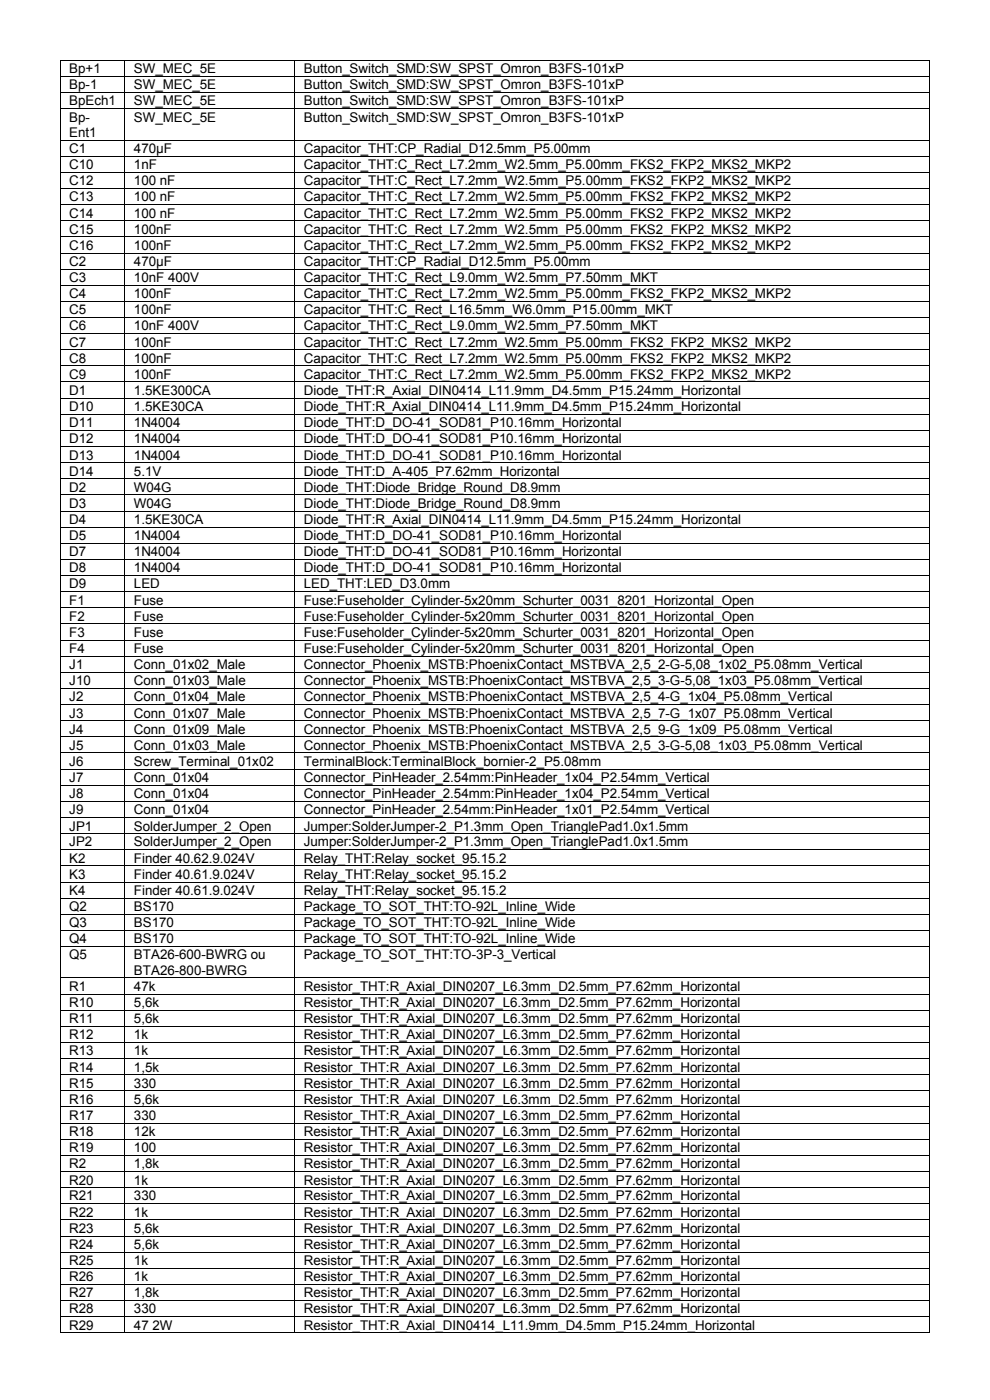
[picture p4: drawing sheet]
<svg xmlns="http://www.w3.org/2000/svg" width="210mm" height="297mm" viewBox="0 0 210 297" stroke-linecap="round" stroke-linejoin="round" font-family="sans-serif">
<defs><g id="words">
<g font-size="2.8">
<text x="14.7" y="15.5">Bp+1</text>
<text x="28.4" y="15.5">SW_MEC_5E</text>
<text x="64.4" y="15.5">Button_Switch_SMD:SW_SPST_Omron_B3FS-101xP</text>
<text x="14.7" y="19">Bp-1</text>
<text x="14.7" y="22.4">BpEch1</text>
<text x="28.4" y="19">SW_MEC_5E</text>
<text x="28.4" y="22.4">SW_MEC_5E</text>
<text x="64.4" y="19">Button_Switch_SMD:SW_SPST_Omron_B3FS-101xP</text>
<text x="64.4" y="22.4">Button_Switch_SMD:SW_SPST_Omron_B3FS-101xP</text>
<text x="14.7" y="25.8">Bp-</text>
<text x="14.7" y="29">Ent1</text>
<text x="28.4" y="25.8">SW_MEC_5E</text>
<text x="64.4" y="25.8">Button_Switch_SMD:SW_SPST_Omron_B3FS-101xP</text>
<text x="14.7" y="32.5">C1</text>
<text x="14.7" y="35.9">C10</text>
<text x="28.4" y="32.5">470µF</text>
<text x="28.4" y="35.9">1nF</text>
<text x="64.4" y="32.5">Capacitor_THT:CP_Radial_D12.5mm_P5.00mm</text>
<text x="64.4" y="35.9">Capacitor_THT:C_Rect_L7.2mm_W2.5mm_P5.00mm_FKS2_FKP2_MKS2_MKP2</text>
<text x="14.7" y="39.3">C12</text>
<text x="28.4" y="39.3">100 nF</text>
<text x="64.4" y="39.3">Capacitor_THT:C_Rect_L7.2mm_W2.5mm_P5.00mm_FKS2_FKP2_MKS2_MKP2</text>
<text x="14.7" y="42.7">C13</text>
<text x="14.7" y="46.1">C14</text>
<text x="28.4" y="42.7">100 nF</text>
<text x="28.4" y="46.1">100 nF</text>
<text x="64.4" y="42.7">Capacitor_THT:C_Rect_L7.2mm_W2.5mm_P5.00mm_FKS2_FKP2_MKS2_MKP2</text>
<text x="64.4" y="46.1">Capacitor_THT:C_Rect_L7.2mm_W2.5mm_P5.00mm_FKS2_FKP2_MKS2_MKP2</text>
<text x="14.7" y="49.6">C15</text>
<text x="14.7" y="53">C16</text>
<text x="28.4" y="49.6">100nF</text>
<text x="28.4" y="53">100nF</text>
<text x="64.4" y="49.6">Capacitor_THT:C_Rect_L7.2mm_W2.5mm_P5.00mm_FKS2_FKP2_MKS2_MKP2</text>
<text x="64.4" y="53">Capacitor_THT:C_Rect_L7.2mm_W2.5mm_P5.00mm_FKS2_FKP2_MKS2_MKP2</text>
<text x="14.7" y="56.4">C2</text>
<text x="14.7" y="59.8">C3</text>
<text x="28.4" y="56.4">470µF</text>
<text x="28.4" y="59.8">10nF 400V</text>
<text x="64.4" y="56.4">Capacitor_THT:CP_Radial_D12.5mm_P5.00mm</text>
<text x="64.4" y="59.8">Capacitor_THT:C_Rect_L9.0mm_W2.5mm_P7.50mm_MKT</text>
<text x="14.7" y="63.2">C4</text>
<text x="28.4" y="63.2">100nF</text>
<text x="64.4" y="63.2">Capacitor_THT:C_Rect_L7.2mm_W2.5mm_P5.00mm_FKS2_FKP2_MKS2_MKP2</text>
<text x="14.7" y="66.7">C5</text>
<text x="14.7" y="70.1">C6</text>
<text x="28.4" y="66.7">100nF</text>
<text x="28.4" y="70.1">10nF 400V</text>
<text x="64.4" y="66.7">Capacitor_THT:C_Rect_L16.5mm_W6.0mm_P15.00mm_MKT</text>
<text x="64.4" y="70.1">Capacitor_THT:C_Rect_L9.0mm_W2.5mm_P7.50mm_MKT</text>
<text x="14.7" y="73.5">C7</text>
<text x="14.7" y="77">C8</text>
<text x="28.4" y="73.5">100nF</text>
<text x="28.4" y="77">100nF</text>
<text x="64.4" y="73.5">Capacitor_THT:C_Rect_L7.2mm_W2.5mm_P5.00mm_FKS2_FKP2_MKS2_MKP2</text>
<text x="64.4" y="77">Capacitor_THT:C_Rect_L7.2mm_W2.5mm_P5.00mm_FKS2_FKP2_MKS2_MKP2</text>
<text x="14.7" y="80.3">C9</text>
<text x="14.7" y="83.8">D1</text>
<text x="28.4" y="80.3">100nF</text>
<text x="28.4" y="83.8">1.5KE300CA</text>
<text x="64.4" y="80.3">Capacitor_THT:C_Rect_L7.2mm_W2.5mm_P5.00mm_FKS2_FKP2_MKS2_MKP2</text>
<text x="64.4" y="83.8">Diode_THT:R_Axial_DIN0414_L11.9mm_D4.5mm_P15.24mm_Horizontal</text>
<text x="14.7" y="87.2">D10</text>
<text x="28.4" y="87.2">1.5KE30CA</text>
<text x="64.4" y="87.2">Diode_THT:R_Axial_DIN0414_L11.9mm_D4.5mm_P15.24mm_Horizontal</text>
<text x="14.7" y="90.6">D11</text>
<text x="14.7" y="94.1">D12</text>
<text x="28.4" y="90.6">1N4004</text>
<text x="28.4" y="94.1">1N4004</text>
<text x="64.4" y="90.6">Diode_THT:D_DO-41_SOD81_P10.16mm_Horizontal</text>
<text x="64.4" y="94.1">Diode_THT:D_DO-41_SOD81_P10.16mm_Horizontal</text>
<text x="14.7" y="97.5">D13</text>
<text x="14.7" y="100.9">D14</text>
<text x="28.4" y="97.5">1N4004</text>
<text x="28.4" y="100.9">5.1V</text>
<text x="64.4" y="97.5">Diode_THT:D_DO-41_SOD81_P10.16mm_Horizontal</text>
<text x="64.4" y="100.9">Diode_THT:D_A-405_P7.62mm_Horizontal</text>
<text x="14.7" y="104.3">D2</text>
<text x="14.7" y="107.7">D3</text>
<text x="28.4" y="104.3">W04G</text>
<text x="28.4" y="107.7">W04G</text>
<text x="64.4" y="104.3">Diode_THT:Diode_Bridge_Round_D8.9mm</text>
<text x="64.4" y="107.7">Diode_THT:Diode_Bridge_Round_D8.9mm</text>
<text x="14.7" y="111.2">D4</text>
<text x="28.4" y="111.2">1.5KE30CA</text>
<text x="64.4" y="111.2">Diode_THT:R_Axial_DIN0414_L11.9mm_D4.5mm_P15.24mm_Horizontal</text>
<text x="14.7" y="114.6">D5</text>
<text x="14.7" y="118">D7</text>
<text x="28.4" y="114.6">1N4004</text>
<text x="28.4" y="118">1N4004</text>
<text x="64.4" y="114.6">Diode_THT:D_DO-41_SOD81_P10.16mm_Horizontal</text>
<text x="64.4" y="118">Diode_THT:D_DO-41_SOD81_P10.16mm_Horizontal</text>
<text x="14.7" y="121.4">D8</text>
<text x="14.7" y="124.8">D9</text>
<text x="28.4" y="121.4">1N4004</text>
<text x="28.4" y="124.8">LED</text>
<text x="64.4" y="121.4">Diode_THT:D_DO-41_SOD81_P10.16mm_Horizontal</text>
<text x="64.4" y="124.8">LED_THT:LED_D3.0mm</text>
<text x="14.7" y="128.3">F1</text>
<text x="14.7" y="131.7">F2</text>
<text x="28.4" y="128.3">Fuse</text>
<text x="28.4" y="131.7">Fuse</text>
<text x="64.4" y="128.3">Fuse:Fuseholder_Cylinder-5x20mm_Schurter_0031_8201_Horizontal_Open</text>
<text x="64.4" y="131.7">Fuse:Fuseholder_Cylinder-5x20mm_Schurter_0031_8201_Horizontal_Open</text>
<text x="14.7" y="135.1">F3</text>
<text x="28.4" y="135.1">Fuse</text>
<text x="64.4" y="135.1">Fuse:Fuseholder_Cylinder-5x20mm_Schurter_0031_8201_Horizontal_Open</text>
<text x="14.7" y="138.5">F4</text>
<text x="14.7" y="141.9">J1</text>
<text x="28.4" y="138.5">Fuse</text>
<text x="28.4" y="141.9">Conn_01x02_Male</text>
<text x="64.4" y="138.5">Fuse:Fuseholder_Cylinder-5x20mm_Schurter_0031_8201_Horizontal_Open</text>
<text x="64.4" y="141.9">Connector_Phoenix_MSTB:PhoenixContact_MSTBVA_2,5_2-G-5,08_1x02_P5.08mm_Vertical</text>
<text x="14.7" y="145.4">J10</text>
<text x="14.7" y="148.8">J2</text>
<text x="28.4" y="145.4">Conn_01x03_Male</text>
<text x="28.4" y="148.8">Conn_01x04_Male</text>
<text x="64.4" y="145.4">Connector_Phoenix_MSTB:PhoenixContact_MSTBVA_2,5_3-G-5,08_1x03_P5.08mm_Vertical</text>
<text x="64.4" y="148.8">Connector_Phoenix_MSTB:PhoenixContact_MSTBVA_2,5_4-G_1x04_P5.08mm_Vertical</text>
<text x="14.7" y="152.2">J3</text>
<text x="14.7" y="155.7">J4</text>
<text x="28.4" y="152.2">Conn_01x07_Male</text>
<text x="28.4" y="155.7">Conn_01x09_Male</text>
<text x="64.4" y="152.2">Connector_Phoenix_MSTB:PhoenixContact_MSTBVA_2,5_7-G_1x07_P5.08mm_Vertical</text>
<text x="64.4" y="155.7">Connector_Phoenix_MSTB:PhoenixContact_MSTBVA_2,5_9-G_1x09_P5.08mm_Vertical</text>
<text x="14.7" y="159">J5</text>
<text x="28.4" y="159">Conn_01x03_Male</text>
<text x="64.4" y="159">Connector_Phoenix_MSTB:PhoenixContact_MSTBVA_2,5_3-G-5,08_1x03_P5.08mm_Vertical</text>
<text x="14.7" y="162.5">J6</text>
<text x="14.7" y="165.9">J7</text>
<text x="28.4" y="162.5">Screw_Terminal_01x02</text>
<text x="28.4" y="165.9">Conn_01x04</text>
<text x="64.4" y="162.5">TerminalBlock:TerminalBlock_bornier-2_P5.08mm</text>
<text x="64.4" y="165.9">Connector_PinHeader_2.54mm:PinHeader_1x04_P2.54mm_Vertical</text>
<text x="14.7" y="169.3">J8</text>
<text x="14.7" y="172.8">J9</text>
<text x="28.4" y="169.3">Conn_01x04</text>
<text x="28.4" y="172.8">Conn_01x04</text>
<text x="64.4" y="169.3">Connector_PinHeader_2.54mm:PinHeader_1x04_P2.54mm_Vertical</text>
<text x="64.4" y="172.8">Connector_PinHeader_2.54mm:PinHeader_1x01_P2.54mm_Vertical</text>
<text x="14.7" y="176.2">JP1</text>
<text x="14.7" y="179.6">JP2</text>
<text x="28.4" y="176.2">SolderJumper_2_Open</text>
<text x="28.4" y="179.6">SolderJumper_2_Open</text>
<text x="64.4" y="176.2">Jumper:SolderJumper-2_P1.3mm_Open_TrianglePad1.0x1.5mm</text>
<text x="64.4" y="179.6">Jumper:SolderJumper-2_P1.3mm_Open_TrianglePad1.0x1.5mm</text>
<text x="14.7" y="183">K2</text>
<text x="28.4" y="183">Finder 40.62.9.024V</text>
<text x="64.4" y="183">Relay_THT:Relay_socket_95.15.2</text>
<text x="14.7" y="186.4">K3</text>
<text x="14.7" y="189.9">K4</text>
<text x="28.4" y="186.4">Finder 40.61.9.024V</text>
<text x="28.4" y="189.9">Finder 40.61.9.024V</text>
<text x="64.4" y="186.4">Relay_THT:Relay_socket_95.15.2</text>
<text x="64.4" y="189.9">Relay_THT:Relay_socket_95.15.2</text>
<text x="14.7" y="193.3">Q2</text>
<text x="14.7" y="196.7">Q3</text>
<text x="28.4" y="193.3">BS170</text>
<text x="28.4" y="196.7">BS170</text>
<text x="64.4" y="193.3">Package_TO_SOT_THT:TO-92L_Inline_Wide</text>
<text x="64.4" y="196.7">Package_TO_SOT_THT:TO-92L_Inline_Wide</text>
<text x="14.7" y="200.1">Q4</text>
<text x="14.7" y="203.5">Q5</text>
<text x="28.4" y="200.1">BS170</text>
<text x="28.4" y="203.5">BTA26-600-BWRG ou</text>
<text x="64.4" y="200.1">Package_TO_SOT_THT:TO-92L_Inline_Wide</text>
<text x="64.4" y="203.5">Package_TO_SOT_THT:TO-3P-3_Vertical</text>
<text x="28.4" y="206.8">BTA26-800-BWRG</text>
<text x="14.7" y="210.2">R1</text>
<text x="14.7" y="213.6">R10</text>
<text x="28.4" y="210.2">47k</text>
<text x="28.4" y="213.6">5,6k</text>
<text x="64.4" y="210.2">Resistor_THT:R_Axial_DIN0207_L6.3mm_D2.5mm_P7.62mm_Horizontal</text>
<text x="64.4" y="213.6">Resistor_THT:R_Axial_DIN0207_L6.3mm_D2.5mm_P7.62mm_Horizontal</text>
<text x="14.7" y="217">R11</text>
<text x="14.7" y="220.5">R12</text>
<text x="28.4" y="217">5,6k</text>
<text x="28.4" y="220.5">1k</text>
<text x="64.4" y="217">Resistor_THT:R_Axial_DIN0207_L6.3mm_D2.5mm_P7.62mm_Horizontal</text>
<text x="64.4" y="220.5">Resistor_THT:R_Axial_DIN0207_L6.3mm_D2.5mm_P7.62mm_Horizontal</text>
<text x="14.7" y="223.9">R13</text>
<text x="14.7" y="227.3">R14</text>
<text x="28.4" y="223.9">1k</text>
<text x="28.4" y="227.3">1,5k</text>
<text x="64.4" y="223.9">Resistor_THT:R_Axial_DIN0207_L6.3mm_D2.5mm_P7.62mm_Horizontal</text>
<text x="64.4" y="227.3">Resistor_THT:R_Axial_DIN0207_L6.3mm_D2.5mm_P7.62mm_Horizontal</text>
<text x="14.7" y="230.8">R15</text>
<text x="28.4" y="230.8">330</text>
<text x="64.4" y="230.8">Resistor_THT:R_Axial_DIN0207_L6.3mm_D2.5mm_P7.62mm_Horizontal</text>
<text x="14.7" y="234.1">R16</text>
<text x="14.7" y="237.6">R17</text>
<text x="28.4" y="234.1">5,6k</text>
<text x="28.4" y="237.6">330</text>
<text x="64.4" y="234.1">Resistor_THT:R_Axial_DIN0207_L6.3mm_D2.5mm_P7.62mm_Horizontal</text>
<text x="64.4" y="237.6">Resistor_THT:R_Axial_DIN0207_L6.3mm_D2.5mm_P7.62mm_Horizontal</text>
<text x="14.7" y="241">R18</text>
<text x="14.7" y="244.4">R19</text>
<text x="28.4" y="241">12k</text>
<text x="28.4" y="244.4">100</text>
<text x="64.4" y="241">Resistor_THT:R_Axial_DIN0207_L6.3mm_D2.5mm_P7.62mm_Horizontal</text>
<text x="64.4" y="244.4">Resistor_THT:R_Axial_DIN0207_L6.3mm_D2.5mm_P7.62mm_Horizontal</text>
<text x="14.7" y="247.9">R2</text>
<text x="14.7" y="251.3">R20</text>
<text x="28.4" y="247.9">1,8k</text>
<text x="28.4" y="251.3">1k</text>
<text x="64.4" y="247.9">Resistor_THT:R_Axial_DIN0207_L6.3mm_D2.5mm_P7.62mm_Horizontal</text>
<text x="64.4" y="251.3">Resistor_THT:R_Axial_DIN0207_L6.3mm_D2.5mm_P7.62mm_Horizontal</text>
<text x="14.7" y="254.7">R21</text>
<text x="28.4" y="254.7">330</text>
<text x="64.4" y="254.7">Resistor_THT:R_Axial_DIN0207_L6.3mm_D2.5mm_P7.62mm_Horizontal</text>
<text x="14.7" y="258.1">R22</text>
<text x="14.7" y="261.5">R23</text>
<text x="28.4" y="258.1">1k</text>
<text x="28.4" y="261.5">5,6k</text>
<text x="64.4" y="258.1">Resistor_THT:R_Axial_DIN0207_L6.3mm_D2.5mm_P7.62mm_Horizontal</text>
<text x="64.4" y="261.5">Resistor_THT:R_Axial_DIN0207_L6.3mm_D2.5mm_P7.62mm_Horizontal</text>
<text x="14.7" y="265">R24</text>
<text x="14.7" y="268.4">R25</text>
<text x="28.4" y="265">5,6k</text>
<text x="28.4" y="268.4">1k</text>
<text x="64.4" y="265">Resistor_THT:R_Axial_DIN0207_L6.3mm_D2.5mm_P7.62mm_Horizontal</text>
<text x="64.4" y="268.4">Resistor_THT:R_Axial_DIN0207_L6.3mm_D2.5mm_P7.62mm_Horizontal</text>
<text x="14.7" y="271.8">R26</text>
<text x="14.7" y="275.2">R27</text>
<text x="28.4" y="271.8">1k</text>
<text x="28.4" y="275.2">1,8k</text>
<text x="64.4" y="271.8">Resistor_THT:R_Axial_DIN0207_L6.3mm_D2.5mm_P7.62mm_Horizontal</text>
<text x="64.4" y="275.2">Resistor_THT:R_Axial_DIN0207_L6.3mm_D2.5mm_P7.62mm_Horizontal</text>
<text x="14.7" y="278.6">R28</text>
<text x="28.4" y="278.6">330</text>
<text x="64.4" y="278.6">Resistor_THT:R_Axial_DIN0207_L6.3mm_D2.5mm_P7.62mm_Horizontal</text>
<text x="14.7" y="282.1">R29</text>
<text x="28.4" y="282.1">47 2W</text>
<text x="64.4" y="282.1">Resistor_THT:R_Axial_DIN0414_L11.9mm_D4.5mm_P15.24mm_Horizontal</text>
</g>
</g></defs>
<g fill="#000">
<path d="M12.7 12.7h.2v.2h-.2zM12.7 16.1h.2v.2h-.2zM12.7 19.6h.2v.1h-.2zM26.4 12.7h.2v.2h-.2zM26.4 16.1h.2v.2h-.2zM26.4 19.6h.2v.1h-.2zM62.4 12.7h.2v.2h-.2zM62.4 16.1h.2v.2h-.2zM62.4 19.6h.2v.1h-.2zM197.1 12.7h.2v.2h-.2zM197.1 16.1h.2v.2h-.2zM197.1 19.6h.2v.1h-.2z"/>
<path d="M12.7 22.9h.2v.2h-.2zM12.7 29.6h.2v.2h-.2zM12.7 33.1h.2v.1h-.2zM12.7 36.5h.2v.2h-.2zM12.7 39.9h.2v.1h-.2zM26.4 22.9h.2v.2h-.2zM26.4 29.6h.2v.2h-.2zM26.4 33.1h.2v.1h-.2zM26.4 36.5h.2v.2h-.2zM26.4 39.9h.2v.1h-.2zM62.4 22.9h.2v.2h-.2zM62.4 29.6h.2v.2h-.2z"/>
<path d="M62.4 33.1h.2v.1h-.2zM62.4 36.5h.2v.2h-.2zM62.4 39.9h.2v.1h-.2zM197.1 22.9h.2v.2h-.2zM197.1 29.6h.2v.2h-.2zM197.1 33.1h.2v.1h-.2zM197.1 36.5h.2v.2h-.2zM197.1 39.9h.2v.1h-.2zM12.7 43.3h.2v.2h-.2zM12.7 46.7h.2v.2h-.2zM12.7 50.2h.2v.1h-.2zM12.7 53.6h.2v.2h-.2z"/>
<path d="M12.7 57h.2v.2h-.2zM26.4 43.3h.2v.2h-.2zM26.4 46.7h.2v.2h-.2zM26.4 50.2h.2v.1h-.2zM26.4 53.6h.2v.2h-.2zM26.4 57h.2v.2h-.2zM62.4 43.3h.2v.2h-.2zM62.4 46.7h.2v.2h-.2zM62.4 50.2h.2v.1h-.2zM62.4 53.6h.2v.2h-.2zM62.4 57h.2v.2h-.2zM197.1 43.3h.2v.2h-.2z"/>
<path d="M197.1 46.7h.2v.2h-.2zM197.1 50.2h.2v.1h-.2zM197.1 53.6h.2v.2h-.2zM197.1 57h.2v.2h-.2zM12.7 60.4h.2v.2h-.2zM12.7 63.8h.2v.2h-.2zM12.7 67.3h.2v.1h-.2zM12.7 70.7h.2v.2h-.2zM12.7 74.1h.2v.2h-.2zM12.7 77.6h.2v.1h-.2zM26.4 60.4h.2v.2h-.2zM26.4 63.8h.2v.2h-.2z"/>
<path d="M26.4 67.3h.2v.1h-.2zM26.4 70.7h.2v.2h-.2zM26.4 74.1h.2v.2h-.2zM26.4 77.6h.2v.1h-.2zM62.4 60.4h.2v.2h-.2zM62.4 63.8h.2v.2h-.2zM62.4 67.3h.2v.1h-.2zM62.4 70.7h.2v.2h-.2zM62.4 74.1h.2v.2h-.2zM62.4 77.6h.2v.1h-.2zM197.1 60.4h.2v.2h-.2zM197.1 63.8h.2v.2h-.2z"/>
<path d="M197.1 67.3h.2v.1h-.2zM197.1 70.7h.2v.2h-.2zM197.1 74.1h.2v.2h-.2zM197.1 77.6h.2v.1h-.2zM12.7 80.9h.2v.2h-.2zM12.7 84.4h.2v.1h-.2zM12.7 87.8h.2v.2h-.2zM12.7 91.2h.2v.2h-.2zM12.7 94.7h.2v.1h-.2zM12.7 98.1h.2v.2h-.2zM26.4 80.9h.2v.2h-.2zM26.4 84.4h.2v.1h-.2z"/>
<path d="M26.4 87.8h.2v.2h-.2zM26.4 91.2h.2v.2h-.2zM26.4 94.7h.2v.1h-.2zM26.4 98.1h.2v.2h-.2zM62.4 80.9h.2v.2h-.2zM62.4 84.4h.2v.1h-.2zM62.4 87.8h.2v.2h-.2zM62.4 91.2h.2v.2h-.2zM62.4 94.7h.2v.1h-.2zM62.4 98.1h.2v.2h-.2zM197.1 80.9h.2v.2h-.2zM197.1 84.4h.2v.1h-.2z"/>
<path d="M197.1 87.8h.2v.2h-.2zM197.1 91.2h.2v.2h-.2zM197.1 94.7h.2v.1h-.2zM197.1 98.1h.2v.2h-.2zM12.7 101.5h.2v.1h-.2zM12.7 104.9h.2v.2h-.2zM12.7 108.3h.2v.2h-.2zM12.7 111.8h.2v.1h-.2zM12.7 115.2h.2v.2h-.2zM12.7 118.6h.2v.1h-.2zM26.4 101.5h.2v.1h-.2zM26.4 104.9h.2v.2h-.2z"/>
<path d="M26.4 108.3h.2v.2h-.2zM26.4 111.8h.2v.1h-.2zM26.4 115.2h.2v.2h-.2zM26.4 118.6h.2v.1h-.2zM62.4 101.5h.2v.1h-.2zM62.4 104.9h.2v.2h-.2zM62.4 108.3h.2v.2h-.2zM62.4 111.8h.2v.1h-.2zM62.4 115.2h.2v.2h-.2zM62.4 118.6h.2v.1h-.2zM197.1 101.5h.2v.1h-.2zM197.1 104.9h.2v.2h-.2z"/>
<path d="M197.1 108.3h.2v.2h-.2zM197.1 111.8h.2v.1h-.2zM197.1 115.2h.2v.2h-.2zM197.1 118.6h.2v.1h-.2zM12.7 122h.2v.2h-.2zM12.7 125.4h.2v.2h-.2zM12.7 128.9h.2v.1h-.2zM12.7 132.3h.2v.2h-.2zM12.7 135.7h.2v.2h-.2zM12.7 139.1h.2v.2h-.2zM26.4 122h.2v.2h-.2zM26.4 125.4h.2v.2h-.2z"/>
<path d="M26.4 128.9h.2v.1h-.2zM26.4 132.3h.2v.2h-.2zM26.4 135.7h.2v.2h-.2zM26.4 139.1h.2v.2h-.2zM62.4 122h.2v.2h-.2zM62.4 125.4h.2v.2h-.2zM62.4 128.9h.2v.1h-.2zM62.4 132.3h.2v.2h-.2zM62.4 135.7h.2v.2h-.2zM62.4 139.1h.2v.2h-.2zM197.1 122h.2v.2h-.2zM197.1 125.4h.2v.2h-.2z"/>
<path d="M197.1 128.9h.2v.1h-.2zM197.1 132.3h.2v.2h-.2zM197.1 135.7h.2v.2h-.2zM197.1 139.1h.2v.2h-.2zM12.7 142.5h.2v.2h-.2zM12.7 146h.2v.1h-.2zM12.7 149.4h.2v.2h-.2zM12.7 152.8h.2v.2h-.2zM12.7 156.3h.2v.1h-.2zM12.7 159.6h.2v.2h-.2zM26.4 142.5h.2v.2h-.2zM26.4 146h.2v.1h-.2z"/>
<path d="M26.4 149.4h.2v.2h-.2zM26.4 152.8h.2v.2h-.2zM26.4 156.3h.2v.1h-.2zM26.4 159.6h.2v.2h-.2zM62.4 142.5h.2v.2h-.2zM62.4 146h.2v.1h-.2zM62.4 149.4h.2v.2h-.2zM62.4 152.8h.2v.2h-.2zM62.4 156.3h.2v.1h-.2zM62.4 159.6h.2v.2h-.2zM197.1 142.5h.2v.2h-.2zM197.1 146h.2v.1h-.2z"/>
<path d="M197.1 149.4h.2v.2h-.2zM197.1 152.8h.2v.2h-.2zM197.1 156.3h.2v.1h-.2zM197.1 159.6h.2v.2h-.2zM12.7 163.1h.2v.1h-.2zM12.7 166.5h.2v.2h-.2zM12.7 169.9h.2v.2h-.2zM12.7 173.4h.2v.1h-.2zM12.7 176.8h.2v.2h-.2zM26.4 163.1h.2v.1h-.2zM26.4 166.5h.2v.2h-.2zM26.4 169.9h.2v.2h-.2z"/>
<path d="M26.4 173.4h.2v.1h-.2zM26.4 176.8h.2v.2h-.2zM62.4 163.1h.2v.1h-.2zM62.4 166.5h.2v.2h-.2zM62.4 169.9h.2v.2h-.2zM62.4 173.4h.2v.1h-.2zM62.4 176.8h.2v.2h-.2zM197.1 163.1h.2v.1h-.2zM197.1 166.5h.2v.2h-.2zM197.1 169.9h.2v.2h-.2zM197.1 173.4h.2v.1h-.2zM197.1 176.8h.2v.2h-.2z"/>
<path d="M12.7 180.2h.2v.1h-.2zM12.7 183.6h.2v.2h-.2zM12.7 187h.2v.2h-.2zM12.7 190.5h.2v.1h-.2zM12.7 193.9h.2v.2h-.2zM12.7 197.3h.2v.1h-.2zM26.4 180.2h.2v.1h-.2zM26.4 183.6h.2v.2h-.2zM26.4 187h.2v.2h-.2zM26.4 190.5h.2v.1h-.2zM26.4 193.9h.2v.2h-.2zM26.4 197.3h.2v.1h-.2z"/>
<path d="M62.4 180.2h.2v.1h-.2zM62.4 183.6h.2v.2h-.2zM62.4 187h.2v.2h-.2zM62.4 190.5h.2v.1h-.2zM62.4 193.9h.2v.2h-.2zM62.4 197.3h.2v.1h-.2zM197.1 180.2h.2v.1h-.2zM197.1 183.6h.2v.2h-.2zM197.1 187h.2v.2h-.2zM197.1 190.5h.2v.1h-.2zM197.1 193.9h.2v.2h-.2zM197.1 197.3h.2v.1h-.2z"/>
<path d="M12.7 200.7h.2v.2h-.2zM12.7 207.4h.2v.2h-.2zM12.7 210.8h.2v.2h-.2zM12.7 214.2h.2v.2h-.2zM12.7 217.6h.2v.2h-.2zM26.4 200.7h.2v.2h-.2zM26.4 207.4h.2v.2h-.2zM26.4 210.8h.2v.2h-.2zM26.4 214.2h.2v.2h-.2zM26.4 217.6h.2v.2h-.2zM62.4 200.7h.2v.2h-.2zM62.4 207.4h.2v.2h-.2z"/>
<path d="M62.4 210.8h.2v.2h-.2zM62.4 214.2h.2v.2h-.2zM62.4 217.6h.2v.2h-.2zM197.1 200.7h.2v.2h-.2zM197.1 207.4h.2v.2h-.2zM197.1 210.8h.2v.2h-.2zM197.1 214.2h.2v.2h-.2zM197.1 217.6h.2v.2h-.2zM12.7 221.1h.2v.1h-.2zM12.7 224.5h.2v.2h-.2zM12.7 227.9h.2v.2h-.2zM12.7 231.4h.2v.1h-.2z"/>
<path d="M12.7 234.7h.2v.2h-.2zM12.7 238.2h.2v.1h-.2zM26.4 221.1h.2v.1h-.2zM26.4 224.5h.2v.2h-.2zM26.4 227.9h.2v.2h-.2zM26.4 231.4h.2v.1h-.2zM26.4 234.7h.2v.2h-.2zM26.4 238.2h.2v.1h-.2zM62.4 221.1h.2v.1h-.2zM62.4 224.5h.2v.2h-.2zM62.4 227.9h.2v.2h-.2zM62.4 231.4h.2v.1h-.2z"/>
<path d="M62.4 234.7h.2v.2h-.2zM62.4 238.2h.2v.1h-.2zM197.1 221.1h.2v.1h-.2zM197.1 224.5h.2v.2h-.2zM197.1 227.9h.2v.2h-.2zM197.1 231.4h.2v.1h-.2zM197.1 234.7h.2v.2h-.2zM197.1 238.2h.2v.1h-.2zM12.7 241.6h.2v.2h-.2zM12.7 245h.2v.2h-.2zM12.7 248.5h.2v.1h-.2zM12.7 251.9h.2v.2h-.2z"/>
<path d="M12.7 255.3h.2v.1h-.2zM12.7 258.7h.2v.2h-.2zM26.4 241.6h.2v.2h-.2zM26.4 245h.2v.2h-.2zM26.4 248.5h.2v.1h-.2zM26.4 251.9h.2v.2h-.2zM26.4 255.3h.2v.1h-.2zM26.4 258.7h.2v.2h-.2zM62.4 241.6h.2v.2h-.2zM62.4 245h.2v.2h-.2zM62.4 248.5h.2v.1h-.2zM62.4 251.9h.2v.2h-.2z"/>
<path d="M62.4 255.3h.2v.1h-.2zM62.4 258.7h.2v.2h-.2zM197.1 241.6h.2v.2h-.2zM197.1 245h.2v.2h-.2zM197.1 248.5h.2v.1h-.2zM197.1 251.9h.2v.2h-.2zM197.1 255.3h.2v.1h-.2zM197.1 258.7h.2v.2h-.2zM12.7 262.1h.2v.2h-.2zM12.7 265.6h.2v.1h-.2zM12.7 269h.2v.2h-.2zM12.7 272.4h.2v.2h-.2z"/>
<path d="M12.7 275.8h.2v.2h-.2zM12.7 279.2h.2v.2h-.2zM26.4 262.1h.2v.2h-.2zM26.4 265.6h.2v.1h-.2zM26.4 269h.2v.2h-.2zM26.4 272.4h.2v.2h-.2zM26.4 275.8h.2v.2h-.2zM26.4 279.2h.2v.2h-.2zM62.4 262.1h.2v.2h-.2zM62.4 265.6h.2v.1h-.2zM62.4 269h.2v.2h-.2zM62.4 272.4h.2v.2h-.2z"/>
<path d="M62.4 275.8h.2v.2h-.2zM62.4 279.2h.2v.2h-.2zM197.1 262.1h.2v.2h-.2zM197.1 265.6h.2v.1h-.2zM197.1 269h.2v.2h-.2zM197.1 272.4h.2v.2h-.2zM197.1 275.8h.2v.2h-.2zM197.1 279.2h.2v.2h-.2zM12.7 282.7h.2v.1h-.2zM26.4 282.7h.2v.1h-.2zM62.4 282.7h.2v.1h-.2zM197.1 282.7h.2v.1h-.2z"/>
</g>
<g fill="none" stroke="#000" stroke-width=".21">
<path d="M12.8 12.9v3.2M12.8 16.3v3.3M12.8 19.7v3.2M12.9 12.8h13.5M12.9 16.2h13.5M12.9 19.6h13.5M26.5 12.9v3.2M26.5 16.3v3.3M26.5 19.7v3.2M26.6 12.8h35.8M26.6 16.2h35.8M26.6 19.6h35.8"/>
<path d="M62.5 12.9v3.2M62.5 16.3v3.3M62.5 19.7v3.2M62.6 12.8h134.5M62.6 16.2h134.5M62.6 19.6h134.5M197.2 12.9v3.2M197.2 16.3v3.3M197.2 19.7v3.2M12.8 23.1v6.5M12.8 29.8v3.3M12.8 33.2v3.3"/>
<path d="M12.8 36.7v3.2M12.9 23h13.5M12.9 29.7h13.5M12.9 33.1h13.5M12.9 36.6h13.5M12.9 40h13.5M26.5 23.1v6.5M26.5 29.8v3.3M26.5 33.2v3.3M26.5 36.7v3.2M26.6 23h35.8M26.6 29.7h35.8"/>
<path d="M26.6 33.1h35.8M26.6 36.6h35.8M26.6 40h35.8M62.5 23.1v6.5M62.5 29.8v3.3M62.5 33.2v3.3M62.5 36.7v3.2M62.6 23h134.5M62.6 29.7h134.5M62.6 33.1h134.5M62.6 36.6h134.5M62.6 40h134.5"/>
<path d="M197.2 23.1v6.5M197.2 29.8v3.3M197.2 33.2v3.3M197.2 36.7v3.2M12.8 40v3.3M12.8 43.5v3.2M12.8 46.9v3.3M12.8 50.3v3.3M12.8 53.8v3.2M12.8 57.2v3.2M12.9 43.4h13.5M12.9 46.8h13.5"/>
<path d="M12.9 50.2h13.5M12.9 53.7h13.5M12.9 57.1h13.5M26.5 40v3.3M26.5 43.5v3.2M26.5 46.9v3.3M26.5 50.3v3.3M26.5 53.8v3.2M26.5 57.2v3.2M26.6 43.4h35.8M26.6 46.8h35.8M26.6 50.2h35.8"/>
<path d="M26.6 53.7h35.8M26.6 57.1h35.8M62.5 40v3.3M62.5 43.5v3.2M62.5 46.9v3.3M62.5 50.3v3.3M62.5 53.8v3.2M62.5 57.2v3.2M62.6 43.4h134.5M62.6 46.8h134.5M62.6 50.2h134.5M62.6 53.7h134.5"/>
<path d="M62.6 57.1h134.5M197.2 40v3.3M197.2 43.5v3.2M197.2 46.9v3.3M197.2 50.3v3.3M197.2 53.8v3.2M197.2 57.2v3.2M12.8 60.6v3.2M12.8 64v3.3M12.8 67.4v3.3M12.8 70.9v3.2M12.8 74.3v3.3"/>
<path d="M12.8 77.7v3.2M12.9 60.5h13.5M12.9 63.9h13.5M12.9 67.4h13.5M12.9 70.8h13.5M12.9 74.2h13.5M12.9 77.6h13.5M26.5 60.6v3.2M26.5 64v3.3M26.5 67.4v3.3M26.5 70.9v3.2M26.5 74.3v3.3"/>
<path d="M26.5 77.7v3.2M26.6 60.5h35.8M26.6 63.9h35.8M26.6 67.4h35.8M26.6 70.8h35.8M26.6 74.2h35.8M26.6 77.6h35.8M62.5 60.6v3.2M62.5 64v3.3M62.5 67.4v3.3M62.5 70.9v3.2M62.5 74.3v3.3"/>
<path d="M62.5 77.7v3.2M62.6 60.5h134.5M62.6 63.9h134.5M62.6 67.4h134.5M62.6 70.8h134.5M62.6 74.2h134.5M62.6 77.6h134.5M197.2 60.6v3.2M197.2 64v3.3M197.2 67.4v3.3M197.2 70.9v3.2M197.2 74.3v3.3"/>
<path d="M197.2 77.7v3.2M12.8 81.1v3.3M12.8 84.5v3.3M12.8 88v3.2M12.8 91.4v3.3M12.8 94.8v3.3M12.8 98.3v3.2M12.9 81h13.5M12.9 84.5h13.5M12.9 87.9h13.5M12.9 91.3h13.5M12.9 94.7h13.5"/>
<path d="M12.9 98.2h13.5M26.5 81.1v3.3M26.5 84.5v3.3M26.5 88v3.2M26.5 91.4v3.3M26.5 94.8v3.3M26.5 98.3v3.2M26.6 81h35.8M26.6 84.5h35.8M26.6 87.9h35.8M26.6 91.3h35.8M26.6 94.7h35.8"/>
<path d="M26.6 98.2h35.8M62.5 81.1v3.3M62.5 84.5v3.3M62.5 88v3.2M62.5 91.4v3.3M62.5 94.8v3.3M62.5 98.3v3.2M62.6 81h134.5M62.6 84.5h134.5M62.6 87.9h134.5M62.6 91.3h134.5M62.6 94.7h134.5"/>
<path d="M62.6 98.2h134.5M197.2 81.1v3.3M197.2 84.5v3.3M197.2 88v3.2M197.2 91.4v3.3M197.2 94.8v3.3M197.2 98.3v3.2M12.8 101.6v3.3M12.8 105.1v3.2M12.8 108.5v3.3M12.8 111.9v3.3M12.8 115.4v3.2"/>
<path d="M12.8 118.7v3.3M12.9 101.6h13.5M12.9 105h13.5M12.9 108.4h13.5M12.9 111.8h13.5M12.9 115.3h13.5M12.9 118.7h13.5M26.5 101.6v3.3M26.5 105.1v3.2M26.5 108.5v3.3M26.5 111.9v3.3M26.5 115.4v3.2"/>
<path d="M26.5 118.7v3.3M26.6 101.6h35.8M26.6 105h35.8M26.6 108.4h35.8M26.6 111.8h35.8M26.6 115.3h35.8M26.6 118.7h35.8M62.5 101.6v3.3M62.5 105.1v3.2M62.5 108.5v3.3M62.5 111.9v3.3M62.5 115.4v3.2"/>
<path d="M62.5 118.7v3.3M62.6 101.6h134.5M62.6 105h134.5M62.6 108.4h134.5M62.6 111.8h134.5M62.6 115.3h134.5M62.6 118.7h134.5M197.2 101.6v3.3M197.2 105.1v3.2M197.2 108.5v3.3M197.2 111.9v3.3M197.2 115.4v3.2"/>
<path d="M197.2 118.7v3.3M12.8 122.2v3.2M12.8 125.6v3.3M12.8 129v3.3M12.8 132.5v3.2M12.8 135.9v3.2M12.8 139.3v3.2M12.9 122.1h13.5M12.9 125.5h13.5M12.9 128.9h13.5M12.9 132.4h13.5M12.9 135.8h13.5"/>
<path d="M12.9 139.2h13.5M26.5 122.2v3.2M26.5 125.6v3.3M26.5 129v3.3M26.5 132.5v3.2M26.5 135.9v3.2M26.5 139.3v3.2M26.6 122.1h35.8M26.6 125.5h35.8M26.6 128.9h35.8M26.6 132.4h35.8M26.6 135.8h35.8"/>
<path d="M26.6 139.2h35.8M62.5 122.2v3.2M62.5 125.6v3.3M62.5 129v3.3M62.5 132.5v3.2M62.5 135.9v3.2M62.5 139.3v3.2M62.6 122.1h134.5M62.6 125.5h134.5M62.6 128.9h134.5M62.6 132.4h134.5M62.6 135.8h134.5"/>
<path d="M62.6 139.2h134.5M197.2 122.2v3.2M197.2 125.6v3.3M197.2 129v3.3M197.2 132.5v3.2M197.2 135.9v3.2M197.2 139.3v3.2M12.8 142.7v3.3M12.8 146.1v3.3M12.8 149.6v3.2M12.8 153v3.3M12.8 156.4v3.2"/>
<path d="M12.8 159.8v3.3M12.9 142.6h13.5M12.9 146h13.5M12.9 149.5h13.5M12.9 152.9h13.5M12.9 156.3h13.5M12.9 159.7h13.5M26.5 142.7v3.3M26.5 146.1v3.3M26.5 149.6v3.2M26.5 153v3.3M26.5 156.4v3.2"/>
<path d="M26.5 159.8v3.3M26.6 142.6h35.8M26.6 146h35.8M26.6 149.5h35.8M26.6 152.9h35.8M26.6 156.3h35.8M26.6 159.7h35.8M62.5 142.7v3.3M62.5 146.1v3.3M62.5 149.6v3.2M62.5 153v3.3M62.5 156.4v3.2"/>
<path d="M62.5 159.8v3.3M62.6 142.6h134.5M62.6 146h134.5M62.6 149.5h134.5M62.6 152.9h134.5M62.6 156.3h134.5M62.6 159.7h134.5M197.2 142.7v3.3M197.2 146.1v3.3M197.2 149.6v3.2M197.2 153v3.3M197.2 156.4v3.2"/>
<path d="M197.2 159.8v3.3M12.8 163.2v3.3M12.8 166.7v3.2M12.8 170.1v3.3M12.8 173.5v3.3M12.8 177v3.2M12.9 163.2h13.5M12.9 166.6h13.5M12.9 170h13.5M12.9 173.4h13.5M12.9 176.9h13.5M26.5 163.2v3.3"/>
<path d="M26.5 166.7v3.2M26.5 170.1v3.3M26.5 173.5v3.3M26.5 177v3.2M26.6 163.2h35.8M26.6 166.6h35.8M26.6 170h35.8M26.6 173.4h35.8M26.6 176.9h35.8M62.5 163.2v3.3M62.5 166.7v3.2M62.5 170.1v3.3"/>
<path d="M62.5 173.5v3.3M62.5 177v3.2M62.6 163.2h134.5M62.6 166.6h134.5M62.6 170h134.5M62.6 173.4h134.5M62.6 176.9h134.5M197.2 163.2v3.3M197.2 166.7v3.2M197.2 170.1v3.3M197.2 173.5v3.3M197.2 177v3.2"/>
<path d="M12.8 180.3v3.3M12.8 183.8v3.2M12.8 187.2v3.3M12.8 190.6v3.3M12.8 194.1v3.2M12.8 197.4v3.3M12.9 180.3h13.5M12.9 183.7h13.5M12.9 187.1h13.5M12.9 190.5h13.5M12.9 194h13.5M12.9 197.4h13.5"/>
<path d="M26.5 180.3v3.3M26.5 183.8v3.2M26.5 187.2v3.3M26.5 190.6v3.3M26.5 194.1v3.2M26.5 197.4v3.3M26.6 180.3h35.8M26.6 183.7h35.8M26.6 187.1h35.8M26.6 190.5h35.8M26.6 194h35.8M26.6 197.4h35.8"/>
<path d="M62.5 180.3v3.3M62.5 183.8v3.2M62.5 187.2v3.3M62.5 190.6v3.3M62.5 194.1v3.2M62.5 197.4v3.3M62.6 180.3h134.5M62.6 183.7h134.5M62.6 187.1h134.5M62.6 190.5h134.5M62.6 194h134.5M62.6 197.4h134.5"/>
<path d="M197.2 180.3v3.3M197.2 183.8v3.2M197.2 187.2v3.3M197.2 190.6v3.3M197.2 194.1v3.2M197.2 197.4v3.3M12.8 200.9v6.5M12.8 207.6v3.2M12.8 211v3.2M12.8 214.4v3.2M12.8 217.8v3.3M12.9 200.8h13.5"/>
<path d="M12.9 207.5h13.5M12.9 210.9h13.5M12.9 214.3h13.5M12.9 217.7h13.5M26.5 200.9v6.5M26.5 207.6v3.2M26.5 211v3.2M26.5 214.4v3.2M26.5 217.8v3.3M26.6 200.8h35.8M26.6 207.5h35.8M26.6 210.9h35.8"/>
<path d="M26.6 214.3h35.8M26.6 217.7h35.8M62.5 200.9v6.5M62.5 207.6v3.2M62.5 211v3.2M62.5 214.4v3.2M62.5 217.8v3.3M62.6 200.8h134.5M62.6 207.5h134.5M62.6 210.9h134.5M62.6 214.3h134.5M62.6 217.7h134.5"/>
<path d="M197.2 200.9v6.5M197.2 207.6v3.2M197.2 211v3.2M197.2 214.4v3.2M197.2 217.8v3.3M12.8 221.2v3.3M12.8 224.7v3.2M12.8 228.1v3.3M12.8 231.5v3.2M12.8 234.9v3.3M12.8 238.3v3.3M12.9 221.1h13.5"/>
<path d="M12.9 224.6h13.5M12.9 228h13.5M12.9 231.4h13.5M12.9 234.8h13.5M12.9 238.3h13.5M26.5 221.2v3.3M26.5 224.7v3.2M26.5 228.1v3.3M26.5 231.5v3.2M26.5 234.9v3.3M26.5 238.3v3.3M26.6 221.1h35.8"/>
<path d="M26.6 224.6h35.8M26.6 228h35.8M26.6 231.4h35.8M26.6 234.8h35.8M26.6 238.3h35.8M62.5 221.2v3.3M62.5 224.7v3.2M62.5 228.1v3.3M62.5 231.5v3.2M62.5 234.9v3.3M62.5 238.3v3.3M62.6 221.1h134.5"/>
<path d="M62.6 224.6h134.5M62.6 228h134.5M62.6 231.4h134.5M62.6 234.8h134.5M62.6 238.3h134.5M197.2 221.2v3.3M197.2 224.7v3.2M197.2 228.1v3.3M197.2 231.5v3.2M197.2 234.9v3.3M197.2 238.3v3.3M12.8 241.8v3.2"/>
<path d="M12.8 245.2v3.3M12.8 248.6v3.3M12.8 252.1v3.2M12.8 255.4v3.3M12.8 258.9v3.2M12.9 241.7h13.5M12.9 245.1h13.5M12.9 248.5h13.5M12.9 252h13.5M12.9 255.4h13.5M12.9 258.8h13.5M26.5 241.8v3.2"/>
<path d="M26.5 245.2v3.3M26.5 248.6v3.3M26.5 252.1v3.2M26.5 255.4v3.3M26.5 258.9v3.2M26.6 241.7h35.8M26.6 245.1h35.8M26.6 248.5h35.8M26.6 252h35.8M26.6 255.4h35.8M26.6 258.8h35.8M62.5 241.8v3.2"/>
<path d="M62.5 245.2v3.3M62.5 248.6v3.3M62.5 252.1v3.2M62.5 255.4v3.3M62.5 258.9v3.2M62.6 241.7h134.5M62.6 245.1h134.5M62.6 248.5h134.5M62.6 252h134.5M62.6 255.4h134.5M62.6 258.8h134.5M197.2 241.8v3.2"/>
<path d="M197.2 245.2v3.3M197.2 248.6v3.3M197.2 252.1v3.2M197.2 255.4v3.3M197.2 258.9v3.2M12.8 262.3v3.3M12.8 265.7v3.3M12.8 269.2v3.2M12.8 272.6v3.2M12.8 276v3.2M12.8 279.4v3.3M12.9 262.2h13.5"/>
<path d="M12.9 265.6h13.5M12.9 269.1h13.5M12.9 272.5h13.5M12.9 275.9h13.5M12.9 279.3h13.5M26.5 262.3v3.3M26.5 265.7v3.3M26.5 269.2v3.2M26.5 272.6v3.2M26.5 276v3.2M26.5 279.4v3.3M26.6 262.2h35.8"/>
<path d="M26.6 265.6h35.8M26.6 269.1h35.8M26.6 272.5h35.8M26.6 275.9h35.8M26.6 279.3h35.8M62.5 262.3v3.3M62.5 265.7v3.3M62.5 269.2v3.2M62.5 272.6v3.2M62.5 276v3.2M62.5 279.4v3.3M62.6 262.2h134.5"/>
<path d="M62.6 265.6h134.5M62.6 269.1h134.5M62.6 272.5h134.5M62.6 275.9h134.5M62.6 279.3h134.5M197.2 262.3v3.3M197.2 265.7v3.3M197.2 269.2v3.2M197.2 272.6v3.2M197.2 276v3.2M197.2 279.4v3.3M12.9 282.7h13.5"/>
<path d="M26.6 282.7h35.8M62.6 282.7h134.5"/>
</g>
<use href="#words"/>
</svg>
